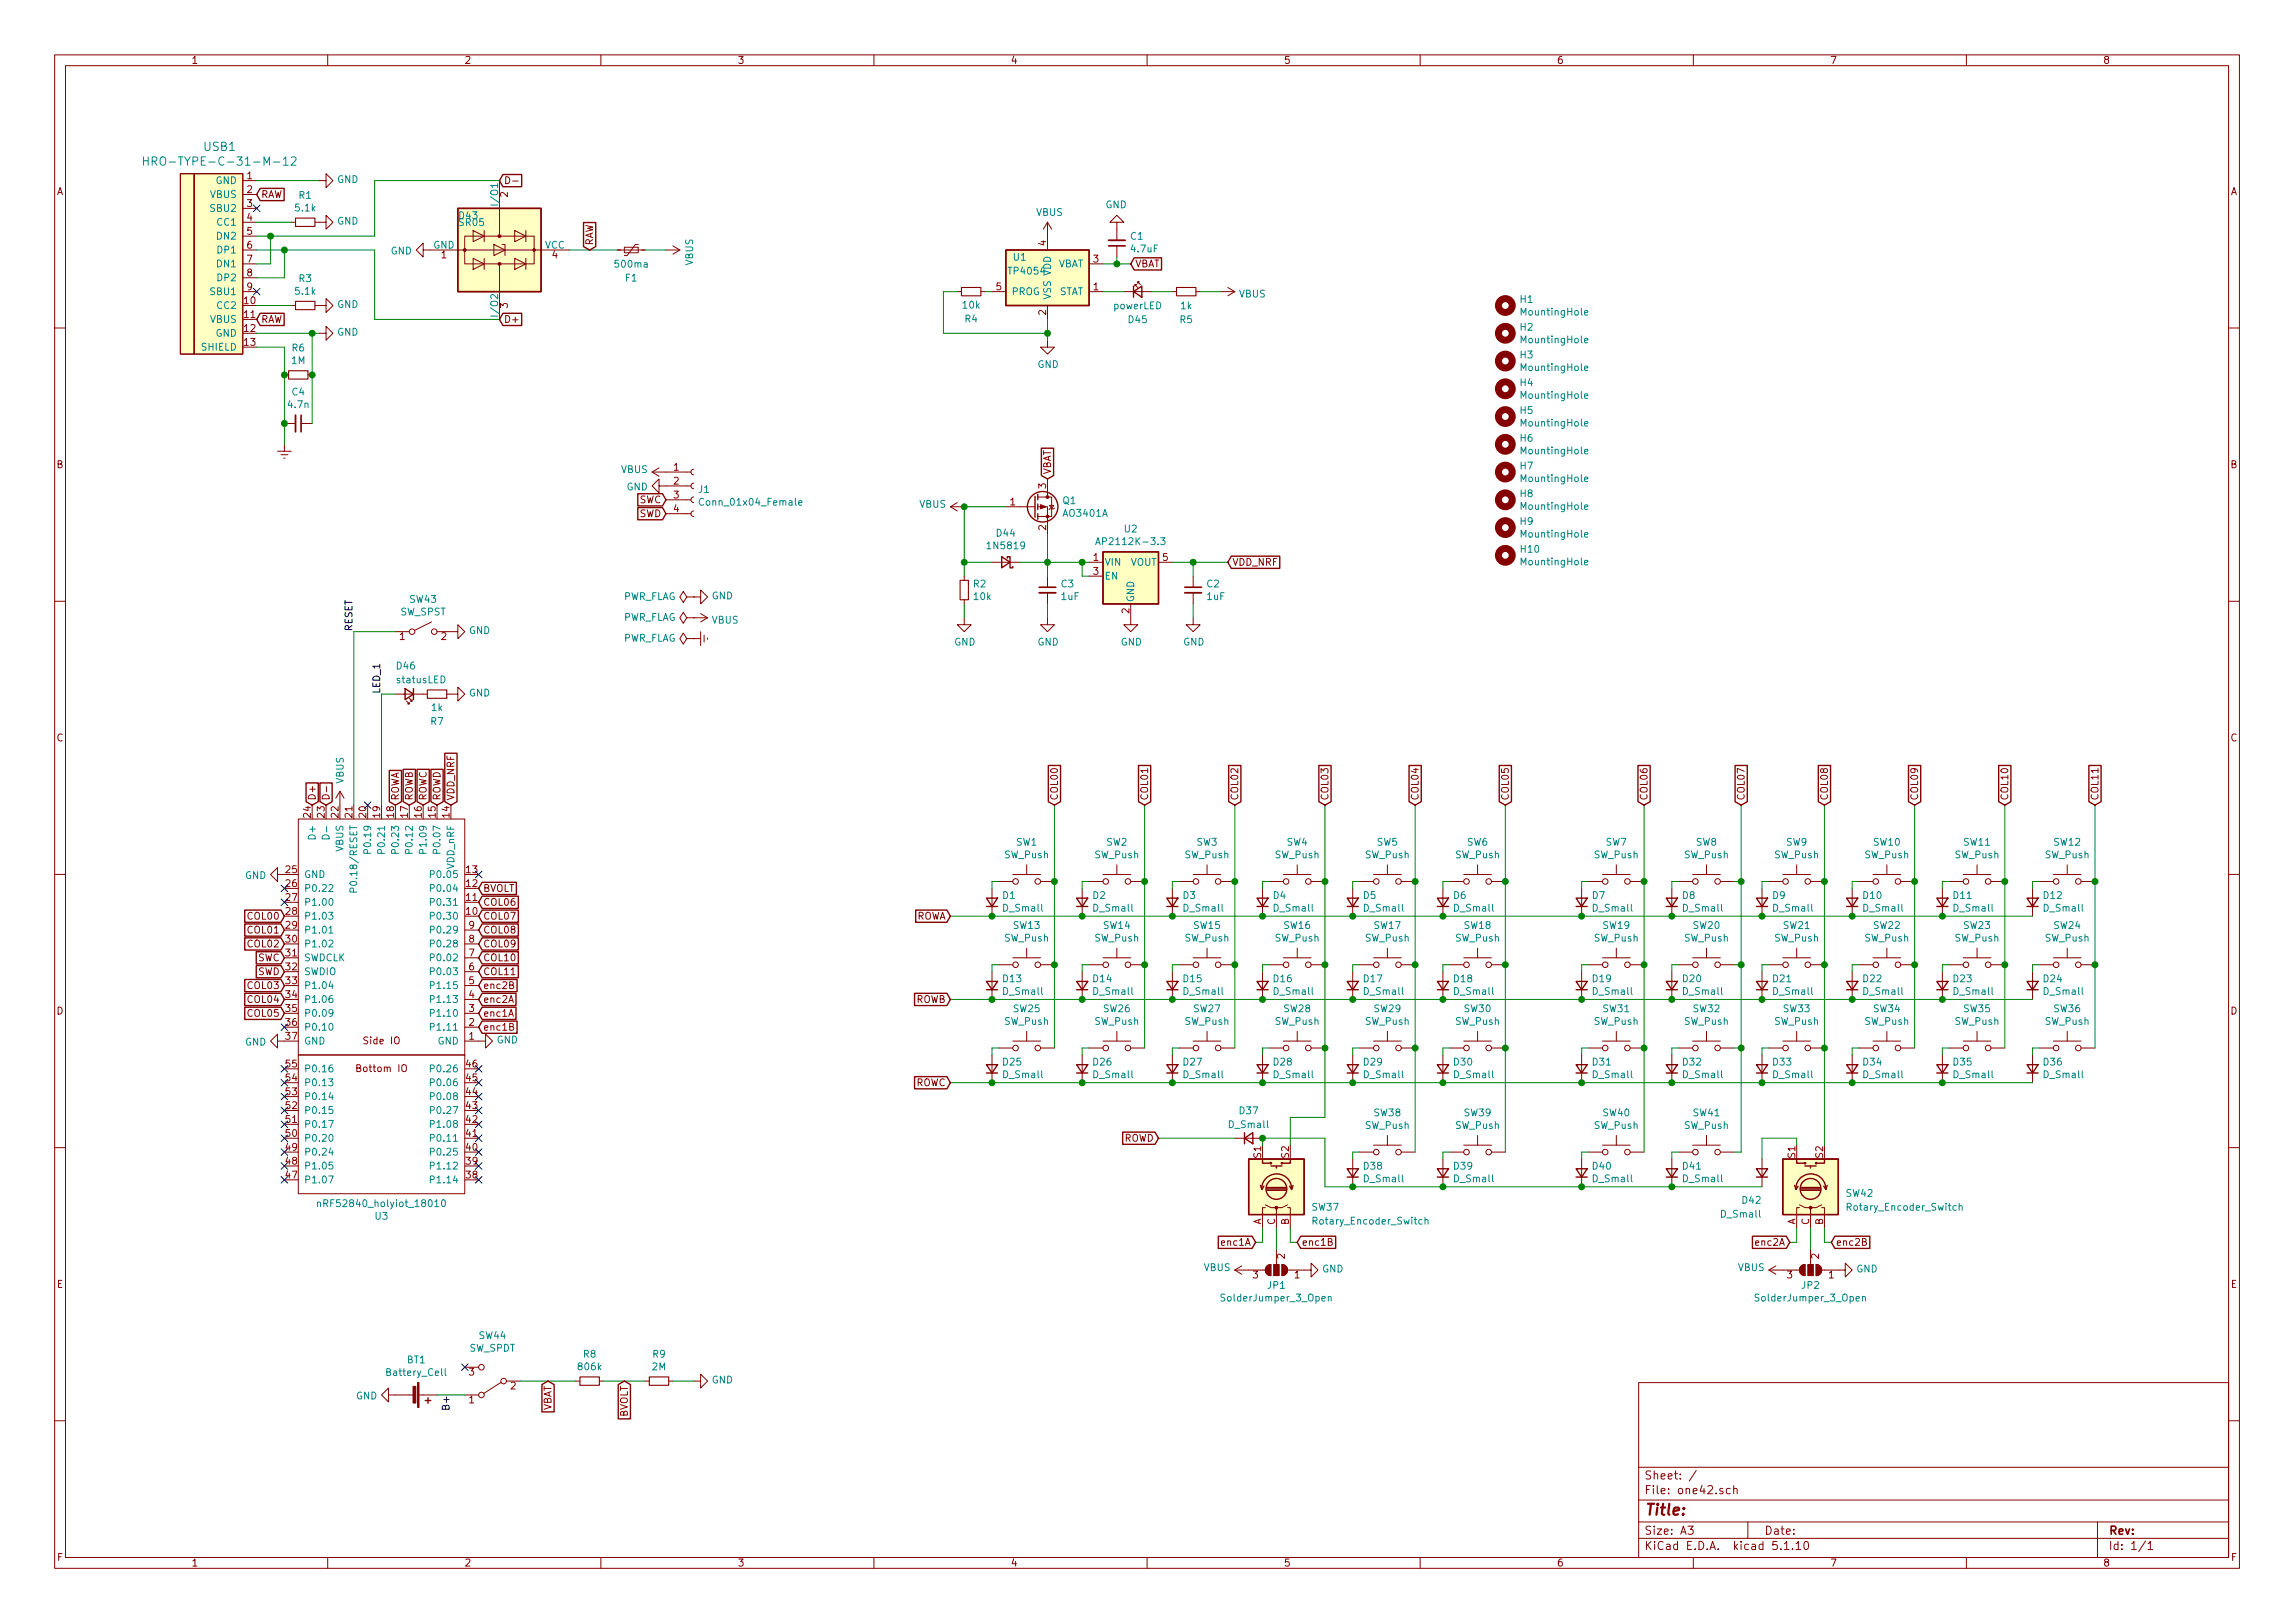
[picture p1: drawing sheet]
<svg xmlns="http://www.w3.org/2000/svg" width="420mm" height="297mm" viewBox="0 0 420 297" stroke-linecap="round" stroke-linejoin="round" font-family="sans-serif">
<defs><g id="words">
<text font-size="2.8" fill="#840000" x="301" y="277.3">Title:</text>
<g font-size="2.1" fill="#008484">
<text x="37.4" y="27.6">USB1</text>
<text x="29.3" y="30.3">HRO-TYPE-C-31-M-12</text>
</g>
<g font-size="2.1" fill="#840000">
<text x="301" y="273.5">File: one42.sch</text>
<text x="301" y="270.8">Sheet: /</text>
<text x="301" y="280.9">Size: A3</text>
<text x="323" y="280.9">Date:</text>
<text x="386" y="280.9">Rev:</text>
<text x="301" y="283.7">KiCad E.D.A. kicad 5.1.10</text>
<text x="386" y="283.7">Id: 1/1</text>
</g>
<g font-size="1.8" fill="#840000">
<text x="35" y="11.7">1</text>
<text x="85" y="11.7">2</text>
<text x="135" y="11.7">3</text>
<text x="185" y="11.7">4</text>
<text x="235" y="11.7">5</text>
<text x="285" y="11.7">6</text>
<text x="335" y="11.7">7</text>
<text x="385" y="11.7">8</text>
<text x="10.4" y="35.7">A</text>
<text x="45.2" y="32.8">1</text>
<text x="45.2" y="35.3">2</text>
<text x="408.4" y="35.7">A</text>
<text x="45.2" y="37.9">3</text>
<text x="45.2" y="40.4">4</text>
<text x="47.8" y="36.2">RAW</text>
<text x="93" y="36.1" transform="rotate(-90 93 36.1)">2</text>
<text x="45.2" y="43">5</text>
<text x="45.2" y="45.5">6</text>
<text x="80.8" y="47.3">1</text>
<text x="101.1" y="47.3">4</text>
<text x="108.6" y="45" transform="rotate(-90 108.6 45)">RAW</text>
<text x="191.5" y="45" transform="rotate(-90 191.5 45)">4</text>
<text x="45.2" y="48">7</text>
<text x="45.2" y="50.6">8</text>
<text x="45.2" y="53.1">9</text>
<text x="182.4" y="53.1">5</text>
<text x="200.2" y="53.1">1</text>
<text x="200.2" y="48">3</text>
<text x="207.8" y="48.9">VBAT</text>
<text x="44.8" y="55.7">10</text>
<text x="44.8" y="58.2">11</text>
<text x="47.8" y="59.1">RAW</text>
<text x="92.2" y="59.1">D+</text>
<text x="93" y="56.4" transform="rotate(-90 93 56.4)">3</text>
<text x="191.5" y="57.7" transform="rotate(-90 191.5 57.7)">2</text>
<text x="44.8" y="60.7">12</text>
<text x="44.8" y="63.3">13</text>
<text x="10.4" y="85.7">B</text>
<text x="123.3" y="86.1">1</text>
<text x="123.3" y="88.7">2</text>
<text x="191.5" y="89.4" transform="rotate(-90 191.5 89.4)">3</text>
<text x="192.4" y="86.9" transform="rotate(-90 192.4 86.9)">VBAT</text>
<text x="408.4" y="85.7">B</text>
<text x="117" y="94.7">SWD</text>
<text x="117" y="92.1">SWC</text>
<text x="123.3" y="91.2">3</text>
<text x="123.3" y="93.8">4</text>
<text x="184.9" y="92.5">1</text>
<text x="191.5" y="97" transform="rotate(-90 191.5 97)">2</text>
<text x="200.2" y="102.7">1</text>
<text x="200.2" y="105.2">3</text>
<text x="212.9" y="102.7">5</text>
<text x="225.6" y="103.5">VDD_NRF</text>
<text x="206.8" y="112.3" transform="rotate(-90 206.8 112.3)">2</text>
<text x="73.2" y="117.1">1</text>
<text x="80.8" y="117.1">2</text>
<text x="10.4" y="135.7">C</text>
<text x="408.4" y="135.7">C</text>
<text x="56.9" y="149.6" transform="rotate(-90 56.9 149.6)">24</text>
<text x="57.8" y="146.6" transform="rotate(-90 57.8 146.6)">D+</text>
<text x="59.4" y="149.6" transform="rotate(-90 59.4 149.6)">23</text>
<text x="62" y="149.6" transform="rotate(-90 62 149.6)">22</text>
<text x="64.5" y="149.6" transform="rotate(-90 64.5 149.6)">21</text>
<text x="67.1" y="149.6" transform="rotate(-90 67.1 149.6)">20</text>
<text x="69.6" y="149.6" transform="rotate(-90 69.6 149.6)">19</text>
<text x="72.1" y="149.6" transform="rotate(-90 72.1 149.6)">18</text>
<text x="73" y="146.6" transform="rotate(-90 73 146.6)">ROWA</text>
<text x="74.7" y="149.6" transform="rotate(-90 74.7 149.6)">17</text>
<text x="75.6" y="146.6" transform="rotate(-90 75.6 146.6)">ROWB</text>
<text x="77.2" y="149.6" transform="rotate(-90 77.2 149.6)">16</text>
<text x="78.1" y="146.6" transform="rotate(-90 78.1 146.6)">ROWC</text>
<text x="79.8" y="149.6" transform="rotate(-90 79.8 149.6)">15</text>
<text x="80.6" y="146.6" transform="rotate(-90 80.6 146.6)">ROWD</text>
<text x="82.3" y="149.6" transform="rotate(-90 82.3 149.6)">14</text>
<text x="83.2" y="146.6" transform="rotate(-90 83.2 146.6)">VDD_NRF</text>
<text x="193.7" y="146.6" transform="rotate(-90 193.7 146.6)">COL00</text>
<text x="210.2" y="146.6" transform="rotate(-90 210.2 146.6)">COL01</text>
<text x="226.7" y="146.6" transform="rotate(-90 226.7 146.6)">COL02</text>
<text x="243.2" y="146.6" transform="rotate(-90 243.2 146.6)">COL03</text>
<text x="259.7" y="146.6" transform="rotate(-90 259.7 146.6)">COL04</text>
<text x="276.2" y="146.6" transform="rotate(-90 276.2 146.6)">COL05</text>
<text x="301.6" y="146.6" transform="rotate(-90 301.6 146.6)">COL06</text>
<text x="319.4" y="146.6" transform="rotate(-90 319.4 146.6)">COL07</text>
<text x="334.6" y="146.6" transform="rotate(-90 334.6 146.6)">COL08</text>
<text x="351.2" y="146.6" transform="rotate(-90 351.2 146.6)">COL09</text>
<text x="367.7" y="146.6" transform="rotate(-90 367.7 146.6)">COL10</text>
<text x="384.2" y="146.6" transform="rotate(-90 384.2 146.6)">COL11</text>
<text x="52.4" y="159.8">25</text>
<text x="85.4" y="159.8">13</text>
<text x="52.4" y="162.3">26</text>
<text x="52.4" y="164.9">27</text>
<text x="52.4" y="167.4">28</text>
<text x="85.4" y="167.4">10</text>
<text x="85.4" y="164.9">11</text>
<text x="85.4" y="162.3">12</text>
<text x="88.4" y="163.2">BVOLT</text>
<text x="88.4" y="165.8">COL06</text>
<text x="45.6" y="170.9">COL01</text>
<text x="45.6" y="168.3">COL00</text>
<text x="45.6" y="173.4">COL02</text>
<text x="52.4" y="170">29</text>
<text x="52.4" y="172.5">30</text>
<text x="85.9" y="172.5">8</text>
<text x="85.9" y="170">9</text>
<text x="88.4" y="168.3">COL07</text>
<text x="88.4" y="170.9">COL08</text>
<text x="88.4" y="173.4">COL09</text>
<text x="167.6" y="168.3">ROWA</text>
<text x="47.2" y="175.9">SWC</text>
<text x="47.2" y="178.5">SWD</text>
<text x="52.4" y="175">31</text>
<text x="52.4" y="177.6">32</text>
<text x="85.9" y="177.6">6</text>
<text x="85.9" y="175">7</text>
<text x="88.4" y="175.9">COL10</text>
<text x="88.4" y="178.5">COL11</text>
<text x="10.4" y="185.7">D</text>
<text x="45.6" y="183.6">COL04</text>
<text x="45.6" y="181">COL03</text>
<text x="52.4" y="180.1">33</text>
<text x="52.4" y="182.7">34</text>
<text x="52.4" y="185.2">35</text>
<text x="85.9" y="185.2">3</text>
<text x="85.9" y="182.7">4</text>
<text x="85.9" y="180.1">5</text>
<text x="88.4" y="181">enc2B</text>
<text x="88.4" y="183.6">enc2A</text>
<text x="167.6" y="183.6">ROWB</text>
<text x="408.4" y="185.7">D</text>
<text x="45.6" y="186.1">COL05</text>
<text x="52.4" y="187.7">36</text>
<text x="52.4" y="190.3">37</text>
<text x="66.8" y="191.1">Side IO</text>
<text x="85.9" y="190.3">1</text>
<text x="85.9" y="187.7">2</text>
<text x="88.4" y="188.6">enc1B</text>
<text x="88.4" y="186.1">enc1A</text>
<text x="52.4" y="197.9">54</text>
<text x="52.4" y="195.4">55</text>
<text x="65.6" y="196.2">Bottom IO</text>
<text x="85.4" y="197.9">45</text>
<text x="85.4" y="195.4">46</text>
<text x="52.4" y="203">52</text>
<text x="52.4" y="200.4">53</text>
<text x="85.4" y="203">43</text>
<text x="85.4" y="200.4">44</text>
<text x="167.6" y="198.8">ROWC</text>
<text x="52.4" y="208.1">50</text>
<text x="52.4" y="205.5">51</text>
<text x="85.4" y="208.1">41</text>
<text x="85.4" y="205.5">42</text>
<text x="205.7" y="209">ROWD</text>
<text x="52.4" y="215.7">47</text>
<text x="52.4" y="213.1">48</text>
<text x="52.4" y="210.6">49</text>
<text x="85.4" y="215.7">38</text>
<text x="85.4" y="213.1">39</text>
<text x="85.4" y="210.6">40</text>
<text x="230.9" y="211.9" transform="rotate(-90 230.9 211.9)">S1</text>
<text x="236" y="211.9" transform="rotate(-90 236 211.9)">S2</text>
<text x="328.7" y="211.9" transform="rotate(-90 328.7 211.9)">S1</text>
<text x="333.8" y="211.9" transform="rotate(-90 333.8 211.9)">S2</text>
<text x="230.9" y="224.2" transform="rotate(-90 230.9 224.2)">A</text>
<text x="233.4" y="224.2" transform="rotate(-90 233.4 224.2)">C</text>
<text x="236" y="224.2" transform="rotate(-90 236 224.2)">B</text>
<text x="328.7" y="224.2" transform="rotate(-90 328.7 224.2)">A</text>
<text x="331.2" y="224.2" transform="rotate(-90 331.2 224.2)">C</text>
<text x="333.8" y="224.2" transform="rotate(-90 333.8 224.2)">B</text>
<text x="223.8" y="228">enc1A</text>
<text x="229.4" y="234">3</text>
<text x="235.2" y="230.4" transform="rotate(-90 235.2 230.4)">2</text>
<text x="237" y="234">1</text>
<text x="238.3" y="228">enc1B</text>
<text x="321.6" y="228">enc2A</text>
<text x="327.2" y="234">3</text>
<text x="333" y="230.4" transform="rotate(-90 333 230.4)">2</text>
<text x="334.8" y="234">1</text>
<text x="336.1" y="228">enc2B</text>
<text x="10.4" y="235.7">E</text>
<text x="408.4" y="235.7">E</text>
<text x="85.9" y="251.8">3</text>
<text x="85.9" y="256.8">1</text>
<text x="93.5" y="254.3">2</text>
<text x="101" y="258.4" transform="rotate(-90 101 258.4)">VBAT</text>
<text x="114.9" y="259.5" transform="rotate(-90 114.9 259.5)">BVOLT</text>
<text x="10.5" y="285.7">F</text>
<text x="35" y="286.7">1</text>
<text x="85" y="286.7">2</text>
<text x="135" y="286.7">3</text>
<text x="185" y="286.7">4</text>
<text x="235" y="286.7">5</text>
<text x="285" y="286.7">6</text>
<text x="335" y="286.7">7</text>
<text x="385" y="286.7">8</text>
<text x="408.5" y="285.7">F</text>
</g>
<g font-size="1.8" fill="#008484">
<text x="39.5" y="33.7">GND</text>
<text x="61.7" y="33.5">GND</text>
<text x="38.5" y="36.2">VBUS</text>
<text x="38.7" y="38.8">SBU2</text>
<text x="39.9" y="41.3">CC1</text>
<text x="54.2" y="38.7">5.1k</text>
<text x="54.8" y="36.4">R1</text>
<text x="61.7" y="41.1">GND</text>
<text x="84.1" y="40.1">D43</text>
<text x="84.1" y="41.4">SR05</text>
<text x="91.2" y="37.3" transform="rotate(-90 91.2 37.3)">I/O1</text>
<text x="189.7" y="39.5">VBUS</text>
<text x="202.4" y="38.1">GND</text>
<text x="39.9" y="43.9">DN2</text>
<text x="40" y="46.4">DP1</text>
<text x="71.5" y="46.6">GND</text>
<text x="79.3" y="45.5">GND</text>
<text x="99.7" y="45.5">VCC</text>
<text x="185.6" y="47.7">U1</text>
<text x="207" y="43.9">C1</text>
<text x="207.2" y="46.2">4.7uF</text>
<text x="39.9" y="48.9">DN1</text>
<text x="40" y="51.5">DP2</text>
<text x="54.2" y="53.9">5.1k</text>
<text x="54.8" y="51.6">R3</text>
<text x="112.8" y="49">500ma</text>
<text x="114.6" y="51.5">F1</text>
<text x="126.9" y="48.6" transform="rotate(-90 126.9 48.6)">VBUS</text>
<text x="184.9" y="50.3">TP4054</text>
<text x="193.5" y="48.9">VBAT</text>
<text x="38.5" y="59.1">VBUS</text>
<text x="38.7" y="54">SBU1</text>
<text x="39.9" y="56.6">CC2</text>
<text x="61.7" y="56.3">GND</text>
<text x="91.2" y="57.6" transform="rotate(-90 91.2 57.6)">I/O2</text>
<text x="176.3" y="56.5">10k</text>
<text x="176.7" y="59">R4</text>
<text x="185.2" y="54">PROG</text>
<text x="192.4" y="54.9" transform="rotate(-90 192.4 54.9)">VSS VDD</text>
<text x="193.8" y="54">STAT</text>
<text x="203.9" y="56.6">powerLED</text>
<text x="206.7" y="59.1">D45</text>
<text x="216.1" y="59.1">R5</text>
<text x="216.2" y="56.6">1k</text>
<text x="226.8" y="54.4">VBUS</text>
<text x="278.4" y="55.4">H1</text>
<text x="278.7" y="57.7">MountingHole</text>
<text x="37" y="64.2">SHIELD</text>
<text x="39.5" y="61.6">GND</text>
<text x="53.5" y="64.3">R6</text>
<text x="61.7" y="61.4">GND</text>
<text x="278.4" y="60.5">H2</text>
<text x="278.4" y="65.6">H3</text>
<text x="278.7" y="62.8">MountingHole</text>
<text x="53.4" y="66.6">1M</text>
<text x="189.9" y="67.3">GND</text>
<text x="278.4" y="70.7">H4</text>
<text x="278.7" y="67.9">MountingHole</text>
<text x="52.9" y="74.7">4.7n</text>
<text x="53.5" y="72.4">C4</text>
<text x="278.4" y="75.8">H5</text>
<text x="278.7" y="73">MountingHole</text>
<text x="278.4" y="80.8">H6</text>
<text x="278.7" y="83.1">MountingHole</text>
<text x="278.7" y="78.1">MountingHole</text>
<text x="113.7" y="86.6">VBUS</text>
<text x="114.7" y="89.7">GND</text>
<text x="278.4" y="85.9">H7</text>
<text x="278.7" y="88.2">MountingHole</text>
<text x="127.9" y="90.2">J1</text>
<text x="128.7" y="92.5">Conn_01x04_Female</text>
<text x="168.3" y="92.9">VBUS</text>
<text x="194.6" y="92.3">Q1</text>
<text x="194.7" y="94.6">AO3401A</text>
<text x="278.4" y="91">H8</text>
<text x="278.7" y="93.3">MountingHole</text>
<text x="181.1" y="100.5">1N5819</text>
<text x="182.5" y="98.2">D44</text>
<text x="201.7" y="99.8">AP2112K-3.3</text>
<text x="205.9" y="97.4">U2</text>
<text x="278.4" y="96.1">H9</text>
<text x="278.5" y="101.2">H10</text>
<text x="278.7" y="98.4">MountingHole</text>
<text x="178.2" y="107.5">R2</text>
<text x="194.3" y="107.5">C3</text>
<text x="202.2" y="103.5">VIN</text>
<text x="202.2" y="106.1">EN</text>
<text x="206.9" y="103.5">VOUT</text>
<text x="221" y="107.5">C2</text>
<text x="278.7" y="103.5">MountingHole</text>
<text x="73.3" y="112.6">SW_SPST</text>
<text x="75.1" y="110.3">SW43</text>
<text x="114" y="109.8">PWR_FLAG</text>
<text x="114" y="113.6">PWR_FLAG</text>
<text x="130.3" y="109.7">GND</text>
<text x="178.4" y="109.8">10k</text>
<text x="194.3" y="109.8">1uF</text>
<text x="207.6" y="110.3" transform="rotate(-90 207.6 110.3)">GND</text>
<text x="221" y="109.8">1uF</text>
<text x="85.9" y="116">GND</text>
<text x="114" y="117.4">PWR_FLAG</text>
<text x="130.3" y="114.1">VBUS</text>
<text x="174.7" y="118.1">GND</text>
<text x="189.9" y="118.1">GND</text>
<text x="205.2" y="118.1">GND</text>
<text x="216.6" y="118.1">GND</text>
<text x="72.7" y="122.5">D46</text>
<text x="72.7" y="125.1">statusLED</text>
<text x="79" y="130.1">1k</text>
<text x="85.9" y="127.5">GND</text>
<text x="78.9" y="132.7">R7</text>
<text x="62.9" y="143.4" transform="rotate(-90 62.9 143.4)">VBUS</text>
<text x="57.8" y="153.2" transform="rotate(-90 57.8 153.2)">D+</text>
<text x="62.9" y="155.8" transform="rotate(-90 62.9 155.8)">VBUS</text>
<text x="67.9" y="155.5" transform="rotate(-90 67.9 155.5)">P0.19</text>
<text x="70.5" y="155.5" transform="rotate(-90 70.5 155.5)">P0.21</text>
<text x="73" y="155.5" transform="rotate(-90 73 155.5)">P0.23</text>
<text x="75.6" y="155.5" transform="rotate(-90 75.6 155.5)">P0.12</text>
<text x="78.1" y="155.5" transform="rotate(-90 78.1 155.5)">P1.09</text>
<text x="80.6" y="155.5" transform="rotate(-90 80.6 155.5)">P0.07</text>
<text x="186.1" y="154.8">SW1</text>
<text x="202.6" y="154.8">SW2</text>
<text x="219.1" y="154.8">SW3</text>
<text x="235.6" y="154.8">SW4</text>
<text x="252.1" y="154.8">SW5</text>
<text x="268.6" y="154.8">SW6</text>
<text x="294" y="154.8">SW7</text>
<text x="310.5" y="154.8">SW8</text>
<text x="327" y="154.8">SW9</text>
<text x="343" y="154.8">SW10</text>
<text x="359.5" y="154.8">SW11</text>
<text x="376" y="154.8">SW12</text>
<text x="44.9" y="160.9">GND</text>
<text x="55.6" y="160.7">GND</text>
<text x="65.4" y="161.9" transform="rotate(-90 65.4 161.9)">P0.18/RESET</text>
<text x="79.5" y="160.7">P0.05</text>
<text x="83.2" y="159.1" transform="rotate(-90 83.2 159.1)">VDD_nRF</text>
<text x="183.9" y="157.1">SW_Push</text>
<text x="200.4" y="157.1">SW_Push</text>
<text x="216.9" y="157.1">SW_Push</text>
<text x="233.4" y="157.1">SW_Push</text>
<text x="249.9" y="157.1">SW_Push</text>
<text x="266.4" y="157.1">SW_Push</text>
<text x="291.8" y="157.1">SW_Push</text>
<text x="308.4" y="157.1">SW_Push</text>
<text x="324.9" y="157.1">SW_Push</text>
<text x="341.4" y="157.1">SW_Push</text>
<text x="357.9" y="157.1">SW_Push</text>
<text x="374.4" y="157.1">SW_Push</text>
<text x="55.6" y="163.2">P0.22</text>
<text x="55.6" y="165.8">P1.00</text>
<text x="79.5" y="165.8">P0.31</text>
<text x="79.5" y="163.2">P0.04</text>
<text x="183.6" y="164.5">D1</text>
<text x="183.8" y="166.8">D_Small</text>
<text x="200.1" y="164.5">D2</text>
<text x="200.3" y="166.8">D_Small</text>
<text x="216.6" y="164.5">D3</text>
<text x="216.8" y="166.8">D_Small</text>
<text x="233.1" y="164.5">D4</text>
<text x="233.3" y="166.8">D_Small</text>
<text x="249.6" y="164.5">D5</text>
<text x="249.8" y="166.8">D_Small</text>
<text x="266.1" y="164.5">D6</text>
<text x="266.3" y="166.8">D_Small</text>
<text x="291.5" y="164.5">D7</text>
<text x="291.7" y="166.8">D_Small</text>
<text x="308.1" y="164.5">D8</text>
<text x="308.3" y="166.8">D_Small</text>
<text x="324.6" y="164.5">D9</text>
<text x="324.8" y="166.8">D_Small</text>
<text x="341.1" y="164.5">D10</text>
<text x="341.3" y="166.8">D_Small</text>
<text x="357.7" y="164.5">D11</text>
<text x="357.8" y="166.8">D_Small</text>
<text x="374.2" y="164.5">D12</text>
<text x="374.3" y="166.8">D_Small</text>
<text x="55.6" y="168.3">P1.03</text>
<text x="55.6" y="170.9">P1.01</text>
<text x="55.6" y="173.4">P1.02</text>
<text x="79.5" y="168.3">P0.30</text>
<text x="79.5" y="173.4">P0.28</text>
<text x="79.5" y="170.9">P0.29</text>
<text x="183.9" y="172.3">SW_Push</text>
<text x="185.5" y="170">SW13</text>
<text x="200.4" y="172.3">SW_Push</text>
<text x="202.1" y="170">SW14</text>
<text x="216.9" y="172.3">SW_Push</text>
<text x="218.6" y="170">SW15</text>
<text x="233.4" y="172.3">SW_Push</text>
<text x="235.1" y="170">SW16</text>
<text x="249.9" y="172.3">SW_Push</text>
<text x="251.6" y="170">SW17</text>
<text x="266.4" y="172.3">SW_Push</text>
<text x="268.1" y="170">SW18</text>
<text x="291.8" y="172.3">SW_Push</text>
<text x="293.5" y="170">SW19</text>
<text x="308.4" y="172.3">SW_Push</text>
<text x="310" y="170">SW20</text>
<text x="324.9" y="172.3">SW_Push</text>
<text x="326.5" y="170">SW21</text>
<text x="341.4" y="172.3">SW_Push</text>
<text x="343" y="170">SW22</text>
<text x="357.9" y="172.3">SW_Push</text>
<text x="359.5" y="170">SW23</text>
<text x="374.4" y="172.3">SW_Push</text>
<text x="376" y="170">SW24</text>
<text x="55.6" y="175.9">SWDCLK</text>
<text x="55.6" y="178.5">SWDIO</text>
<text x="79.5" y="178.5">P0.03</text>
<text x="79.5" y="175.9">P0.02</text>
<text x="183.7" y="179.8">D13</text>
<text x="200.2" y="179.8">D14</text>
<text x="216.7" y="179.8">D15</text>
<text x="233.2" y="179.8">D16</text>
<text x="249.7" y="179.8">D17</text>
<text x="266.2" y="179.8">D18</text>
<text x="291.6" y="179.8">D19</text>
<text x="308.1" y="179.8">D20</text>
<text x="324.6" y="179.8">D21</text>
<text x="341.1" y="179.8">D22</text>
<text x="357.7" y="179.8">D23</text>
<text x="374.2" y="179.8">D24</text>
<text x="55.6" y="181">P1.04</text>
<text x="55.6" y="183.6">P1.06</text>
<text x="79.5" y="183.6">P1.13</text>
<text x="79.5" y="181">P1.15</text>
<text x="183.8" y="182.1">D_Small</text>
<text x="185.5" y="185.3">SW25</text>
<text x="200.3" y="182.1">D_Small</text>
<text x="202.1" y="185.3">SW26</text>
<text x="216.8" y="182.1">D_Small</text>
<text x="218.6" y="185.3">SW27</text>
<text x="233.3" y="182.1">D_Small</text>
<text x="235.1" y="185.3">SW28</text>
<text x="249.8" y="182.1">D_Small</text>
<text x="251.6" y="185.3">SW29</text>
<text x="266.3" y="182.1">D_Small</text>
<text x="268.1" y="185.3">SW30</text>
<text x="291.7" y="182.1">D_Small</text>
<text x="293.5" y="185.3">SW31</text>
<text x="308.3" y="182.1">D_Small</text>
<text x="310" y="185.3">SW32</text>
<text x="324.8" y="182.1">D_Small</text>
<text x="326.5" y="185.3">SW33</text>
<text x="341.3" y="182.1">D_Small</text>
<text x="343" y="185.3">SW34</text>
<text x="357.8" y="182.1">D_Small</text>
<text x="359.5" y="185.3">SW35</text>
<text x="374.3" y="182.1">D_Small</text>
<text x="376" y="185.3">SW36</text>
<text x="44.9" y="191.3">GND</text>
<text x="55.6" y="186.1">P0.09</text>
<text x="55.6" y="188.6">P0.10</text>
<text x="55.6" y="191.2">GND</text>
<text x="79.5" y="188.6">P1.11</text>
<text x="79.5" y="186.1">P1.10</text>
<text x="80.1" y="191.2">GND</text>
<text x="90.9" y="191">GND</text>
<text x="183.9" y="187.6">SW_Push</text>
<text x="200.4" y="187.6">SW_Push</text>
<text x="216.9" y="187.6">SW_Push</text>
<text x="233.4" y="187.6">SW_Push</text>
<text x="249.9" y="187.6">SW_Push</text>
<text x="266.4" y="187.6">SW_Push</text>
<text x="291.8" y="187.6">SW_Push</text>
<text x="308.4" y="187.6">SW_Push</text>
<text x="324.9" y="187.6">SW_Push</text>
<text x="341.4" y="187.6">SW_Push</text>
<text x="357.9" y="187.6">SW_Push</text>
<text x="374.4" y="187.6">SW_Push</text>
<text x="55.6" y="196.3">P0.16</text>
<text x="79.5" y="196.3">P0.26</text>
<text x="183.7" y="195">D25</text>
<text x="183.8" y="197.3">D_Small</text>
<text x="200.2" y="195">D26</text>
<text x="200.3" y="197.3">D_Small</text>
<text x="216.7" y="195">D27</text>
<text x="216.8" y="197.3">D_Small</text>
<text x="233.2" y="195">D28</text>
<text x="233.3" y="197.3">D_Small</text>
<text x="249.7" y="195">D29</text>
<text x="249.8" y="197.3">D_Small</text>
<text x="266.2" y="195">D30</text>
<text x="266.3" y="197.3">D_Small</text>
<text x="291.6" y="195">D31</text>
<text x="291.7" y="197.3">D_Small</text>
<text x="308.1" y="195">D32</text>
<text x="308.3" y="197.3">D_Small</text>
<text x="324.6" y="195">D33</text>
<text x="324.8" y="197.3">D_Small</text>
<text x="341.1" y="195">D34</text>
<text x="341.3" y="197.3">D_Small</text>
<text x="357.7" y="195">D35</text>
<text x="357.8" y="197.3">D_Small</text>
<text x="374.2" y="195">D36</text>
<text x="374.3" y="197.3">D_Small</text>
<text x="55.6" y="203.9">P0.15</text>
<text x="55.6" y="201.3">P0.14</text>
<text x="55.6" y="198.8">P0.13</text>
<text x="79.5" y="203.9">P0.27</text>
<text x="79.5" y="201.3">P0.08</text>
<text x="79.5" y="198.8">P0.06</text>
<text x="227" y="203.9">D37</text>
<text x="55.6" y="209">P0.20</text>
<text x="55.6" y="206.4">P0.17</text>
<text x="79.5" y="209">P0.11</text>
<text x="79.5" y="206.4">P1.08</text>
<text x="225.1" y="206.5">D_Small</text>
<text x="249.9" y="206.6">SW_Push</text>
<text x="251.6" y="204.3">SW38</text>
<text x="266.4" y="206.6">SW_Push</text>
<text x="268.1" y="204.3">SW39</text>
<text x="291.8" y="206.6">SW_Push</text>
<text x="293.5" y="204.3">SW40</text>
<text x="308.4" y="206.6">SW_Push</text>
<text x="310" y="204.3">SW41</text>
<text x="55.6" y="214">P1.05</text>
<text x="55.6" y="211.5">P0.24</text>
<text x="79.5" y="214">P1.12</text>
<text x="79.5" y="211.5">P0.25</text>
<text x="249.7" y="214.1">D38</text>
<text x="266.2" y="214.1">D39</text>
<text x="291.6" y="214.1">D40</text>
<text x="308.1" y="214.1">D41</text>
<text x="55.6" y="216.6">P1.07</text>
<text x="59.3" y="220.9">nRF52840_holyiot_18010</text>
<text x="79.5" y="216.6">P1.14</text>
<text x="240.2" y="221.6">SW37</text>
<text x="249.8" y="216.4">D_Small</text>
<text x="266.3" y="216.4">D_Small</text>
<text x="291.7" y="216.4">D_Small</text>
<text x="308.3" y="216.4">D_Small</text>
<text x="319" y="220.3">D42</text>
<text x="338" y="219">SW42</text>
<text x="338.6" y="221.6">Rotary_Encoder_Switch</text>
<text x="68.7" y="223.2">U3</text>
<text x="240.8" y="224.1">Rotary_Encoder_Switch</text>
<text x="315.2" y="222.8">D_Small</text>
<text x="220.4" y="232.6">VBUS</text>
<text x="242.1" y="232.9">GND</text>
<text x="318.2" y="232.6">VBUS</text>
<text x="339.9" y="232.9">GND</text>
<text x="224" y="238.2">SolderJumper_3_Open</text>
<text x="232.1" y="235.9">JP1</text>
<text x="321.8" y="238.2">SolderJumper_3_Open</text>
<text x="329.9" y="235.9">JP2</text>
<text x="87.8" y="245.1">SW44</text>
<text x="71" y="251.8">Battery_Cell</text>
<text x="74.5" y="249.5">BT1</text>
<text x="85.9" y="247.4">SW_SPDT</text>
<text x="106" y="250.8">806k</text>
<text x="106.8" y="248.5">R8</text>
<text x="119.4" y="250.8">2M</text>
<text x="119.5" y="248.5">R9</text>
<text x="65.2" y="256.1">GND</text>
<text x="130.3" y="253.2">GND</text>
</g>
<g font-size="1.8">
<text x="64.5" y="115.6" transform="rotate(-90 64.5 115.6)">RESET</text>
<text x="69.6" y="127" transform="rotate(-90 69.6 127)">LED_1</text>
<text x="82.3" y="257.6" transform="rotate(-90 82.3 257.6)">B+</text>
</g>
</g></defs>
<g fill="none" stroke="#840000" stroke-width=".18">
<path d="M10 10h400v277h-400zM12 12h396v273.1h-396zM60 10v2M110 10v2M160 10v2M210 10v2M260 10v2M310 10v2M360 10v2M33 31.8h2.6v33h-2.6zM35.6 31.8h8.8v33h-8.8zM44.4 33.1h2.6"/>
<path d="M44.4 35.6h2.6M44.4 38.1h2.6M58.4 33.1h1.3v-1.3l1.3 1.3-1.3 1.2v-1.2M91.4 33.1v10.1M92.6 32.3a.64 .64 0 0 1 .7 .7 .64 .64 0 0 1-.7 .6zM93.9 33.1h.9M44.4 45.8h2.6M44.4 40.7h2.6M44.4 43.2h2.6M44.4 48.3h2.6M44.4 50.8h2.6M44.4 53.4h2.6"/>
<path d="M53.3 55.9h.8M53.3 40.7h.8M57.7 55.9h2v-1.3l1.3 1.3-1.3 1.3v-1.3M57.7 40.7h2v-1.3l1.3 1.3-1.3 1.2v-1.2M77.5 45.8v-1.3l-1.3 1.3 1.3 1.2v-1.2h26.6M85.1 43.2h12.7v5.1h-12.7zM86.6 42.2l2 1-2 1zM86.6 47.3l2 1-2 1zM88.6 42.2v2M88.6 47.3v2M90.4 44.7l2.1 1.1-2.1 1zM91.4 48.3v10.2"/>
<path d="M91.9 44.7h.6v2.1M94.2 42.2l2.1 1-2.1 1zM94.2 47.3l2.1 1-2.1 1zM96.3 42.2v2M96.3 47.3v2M113 45.8h5.1M114.3 45.2h2.5v1.1h-2.5zM116.8 44.7h-.5l-1.5 2.1h-.5M121.9 45.8h2.6M123.2 45l1.3 .8M124.5 45.8l-1.3 .7M175.3 53.4h.7"/>
<path d="M179.6 53.4h.7M181.6 53.4h2.5M191.8 40.7v5.1M191.8 55.9v2.6M191.8 40.7l-.8 1.2M191.8 40.7l.7 1.2M199.4 48.3h2.5M199.4 53.4h2.5M204.5 40.7h1.2l-1.2-1.3-1.3 1.3h1.3v3.3M204.5 45v2M205.7 53.4h5.1M207.8 52.4v-.3h.2h-.2l.5 .5"/>
<path d="M208.3 51.9v-.3h.2h-.2l.5 .5M214.6 53.4h.8M218.9 53.4h.8M223.5 53.4h2.6M224.8 52.6l1.3 .8M226.1 53.4l-1.3 .7M10 60h2M52.1 77.5h2M52.1 68.6h.7M55.1 77.5h2M56.4 68.6h.7M58.4 61h1.3v-1.3l1.3 1.3-1.3 1.3v-1.3"/>
<path d="M191.8 62.3v1.2h1.2l-1.2 1.3-1.3-1.3h1.3M408 60h2M50.8 82.6h2.5M51.4 83.2h1.3M51.9 83.9h.3M52.1 81.3v1.3M119.4 86.4l1.2 .8M119.4 86.4h7.1M120.6 88.9v-1.2l-1.2 1.2 1.2 1.3v-1.3h5.9M120.6 85.6l-1.2 .8M121.9 94h4.6M121.9 91.5h4.6"/>
<path d="M127 93.5l-.3 .1-.2 .3 .1 .4 .4 .2M127 91l-.3 .1-.2 .3 .1 .4 .4 .2M127 88.4l-.3 .1-.2 .4 .1 .3 .4 .2M127 85.9l-.3 .1-.2 .3 .1 .4 .4 .2M174 92.7h2.5M174 92.7l1.3 .8M175.3 92l-1.3 .7M184.1 92.7h5.4M190 92.7h1.8v5.1M190 91h2.5v3.5h-2.5M191.8 87.7v3.3M192.2 92.5h.7l-.4 .6z"/>
<path d="M193 93l-.1 .1h-.7l-.2 .2M10 110h2M72.4 115.6h2.5M79 113.8l-3.1 1.6M80 115.6h3.8v-1.3l1.3 1.3-1.3 1.3v-1.3M125.7 116.9l-.6-1-.6 1 .6 1 .6-1h1.3M125.7 109.3l-.6-1.1-.6 1.1 .6 1 .6-1h1.3M125.7 113.1l-.6-1-.6 1 .6 1 .6-1h1.3M127 116.9h.1M127 109.3h1.3v-1.3l1.2 1.3-1.2 1.2v-1.2M127 109.3h.1M127 113.1h.1"/>
<path d="M127 113.1h2.5M127 116.9h1.3M128.3 112.3l1.2 .8M128.3 115.6v2.5M128.9 116.2v1.3M129.5 113.1l-1.2 .7M129.5 116.7v.3M176.5 113.1v1.2h1.3l-1.3 1.3-1.2-1.3h1.2M176.5 105.4v.8M176.5 109.8v.7M181.6 102.9h5.1M191.8 113.1v1.2h1.2l-1.2 1.3-1.3-1.3h1.3"/>
<path d="M191.8 105.4v2.1M191.8 108.5v2M199.4 102.9h2.5M199.4 105.4h2.5M207 110.5v3.8h1.3l-1.3 1.3-1.3-1.3h1.3M212.1 102.9h2.5M218.4 113.1v1.2h1.3l-1.3 1.3-1.2-1.3h1.2M218.4 105.4v2.1M218.4 108.5v2M408 110h2M72.4 127h5.8M74.4 128.3l.5 .5h-.2h.2v-.2"/>
<path d="M74.9 127.8l.5 .5h-.2h.2v-.2M81.8 127h2v-1.2l1.3 1.2-1.3 1.3v-1.3M54.6 149.9h30.5v43.2h-30.5zM59.2 145.6a.66 .66 0 0 1 .7-.1 .66 .66 0 0 1 .3 .7h-1.2zM59.8 144v.9M62.2 144.8l-.7 1.3M62.2 144.8v2.6M62.2 144.8l.8 1.3M188 158.3v1.8M204.5 158.3v1.8M210.1 140.7v.7M221 158.3v1.8"/>
<path d="M237.5 158.3v1.8M254 158.3v1.8M270.5 158.3v1.8M295.9 158.3v1.8M312.4 158.3v1.8M328.9 158.3v1.8M345.4 158.3v1.8M361.9 158.3v1.8M378.5 158.3v1.8M384.1 140.7v.7M10 160h2M50.8 160.1v-1.3l-1.3 1.3 1.3 1.2v-1.2h1.3"/>
<path d="M85.1 175.3h2.5M85.1 177.8h2.5M85.1 172.8h2.5M85.1 170.2h2.5M181.6 162.6v5.1M181.6 177.8v5.1M182.9 176.6h2.5M182.9 161.3h2.5M185.4 160.1h5.1M185.4 175.3h5.1M188 173.5v1.8M190.5 176.6h2.5"/>
<path d="M190.5 161.3h2.5M198.1 162.6v5.1M198.1 177.8v5.1M199.4 176.6h2.5M199.4 161.3h2.5M201.9 160.1h5.1M201.9 175.3h5.1M204.5 173.5v1.8M207 176.6h2.5M207 161.3h2.5M214.6 162.6v5.1M214.6 177.8v5.1"/>
<path d="M215.9 176.6h2.5M215.9 161.3h2.5M218.4 160.1h5.1M218.4 175.3h5.1M221 173.5v1.8M223.5 176.6h2.6M223.5 161.3h2.6M231.1 162.6v5.1M231.1 177.8v5.1M232.4 176.6h2.5M232.4 161.3h2.5M234.9 160.1h5.1"/>
<path d="M234.9 175.3h5.1M237.5 173.5v1.8M240 176.6h2.6M240 161.3h2.6M247.6 162.6v5.1M247.6 177.8v5.1M248.9 176.6h2.6M248.9 161.3h2.6M251.5 160.1h5M251.5 175.3h5M254 173.5v1.8M256.5 176.6h2.6"/>
<path d="M256.5 161.3h2.6M264.2 162.6v5.1M264.2 177.8v5.1M265.4 176.6h2.6M265.4 161.3h2.6M268 160.1h5M268 175.3h5M270.5 173.5v1.8M273 176.6h2.6M273 161.3h2.6M289.6 162.6v5.1M289.6 177.8v5.1"/>
<path d="M290.8 176.6h2.6M290.8 161.3h2.6M293.4 160.1h5M293.4 175.3h5M295.9 173.5v1.8M298.4 176.6h2.6M298.4 161.3h2.6M306.1 162.6v5.1M306.1 177.8v5.1M307.3 176.6h2.6M307.3 161.3h2.6M309.9 160.1h5.1"/>
<path d="M309.9 175.3h5.1M312.4 173.5v1.8M315 176.6h2.5M315 161.3h2.5M322.6 162.6v5.1M322.6 177.8v5.1M323.8 176.6h2.6M323.8 161.3h2.6M326.4 160.1h5.1M326.4 175.3h5.1M328.9 173.5v1.8M331.5 176.6h2.5"/>
<path d="M331.5 161.3h2.5M339.1 162.6v5.1M339.1 177.8v5.1M340.4 176.6h2.5M340.4 161.3h2.5M342.9 160.1h5.1M342.9 175.3h5.1M345.4 173.5v1.8M348 176.6h2.5M348 161.3h2.5M355.6 162.6v5.1M355.6 177.8v5.1"/>
<path d="M356.9 176.6h2.5M356.9 161.3h2.5M359.4 160.1h5.1M359.4 175.3h5.1M361.9 173.5v1.8M364.5 176.6h2.5M364.5 161.3h2.5M372.1 162.6v5.1M372.1 177.8v5.1M373.4 176.6h2.5M373.4 161.3h2.5M375.9 160.1h5.1"/>
<path d="M375.9 175.3h5.1M378.5 173.5v1.8M381 176.6h2.5M381 161.3h2.5M408 160h2M50.8 190.5v-1.2l-1.3 1.2 1.3 1.3v-1.3h1.3M54.6 193.1h30.5v25.4h-30.5zM73.6 195l.3-.1a.44 .44 0 0 1 .5 .4l-.1 .6-.2 .2h-.4a1.07 1.07 0 0 1-.1-1.1zM85.1 190.5h3.8v-1.2l1.3 1.2-1.3 1.3v-1.3M85.1 188h2.5M85.1 185.5h2.5M85.1 182.9h2.5"/>
<path d="M85.1 180.4h2.5M93.3 187.9l.6-.1v-.4l-.6-.1v1.3h.5l.3-.3v-.2l-.3-.2M93.3 180.3l.6-.1v-.4l-.6-.1v1.2h.5l.3-.2v-.2l-.3-.2M181.6 193.1v5.1M182.9 191.8h2.5M185.4 190.5h5.1M188 188.8v1.7M190.5 191.8h2.5M198.1 193.1v5.1M199.4 191.8h2.5M201.9 190.5h5.1M204.5 188.8v1.7"/>
<path d="M207 191.8h2.5M214.6 193.1v5.1M215.9 191.8h2.5M218.4 190.5h5.1M221 188.8v1.7M223.5 191.8h2.6M231.1 193.1v5.1M232.4 191.8h2.5M234.9 190.5h5.1M237.5 188.8v1.7M240 191.8h2.6M247.6 193.1v5.1"/>
<path d="M248.9 191.8h2.6M251.5 190.5h5M254 188.8v1.7M256.5 191.8h2.6M264.2 193.1v5.1M265.4 191.8h2.6M268 190.5h5M270.5 188.8v1.7M273 191.8h2.6M289.6 193.1v5.1M290.8 191.8h2.6M293.4 190.5h5"/>
<path d="M295.9 188.8v1.7M298.4 191.8h2.6M306.1 193.1v5.1M307.3 191.8h2.6M309.9 190.5h5.1M312.4 188.8v1.7M315 191.8h2.5M322.6 193.1v5.1M323.8 191.8h2.6M326.4 190.5h5.1M328.9 188.8v1.7M331.5 191.8h2.5"/>
<path d="M339.1 193.1v5.1M340.4 191.8h2.5M342.9 190.5h5.1M345.4 188.8v1.7M348 191.8h2.5M355.6 193.1v5.1M356.9 191.8h2.5M359.4 190.5h5.1M361.9 188.8v1.7M364.5 191.8h2.5M372.1 193.1v5.1M373.4 191.8h2.5"/>
<path d="M375.9 190.5h5.1M378.5 188.8v1.7M381 191.8h2.5M10 210h2M226.1 208.3h5M247.6 212.1v5.1M248.9 210.9h2.6M251.5 209.6h5M254 207.8v1.8M256.5 210.9h2.6M264.2 212.1v5.1M265.4 210.9h2.6"/>
<path d="M268 209.6h5M270.5 207.8v1.8M273 210.9h2.6M289.6 212.1v5.1M290.8 210.9h2.6M293.4 209.6h5M295.9 207.8v1.8M298.4 210.9h2.6M306.1 212.1v5.1M307.3 210.9h2.6M309.9 209.6h5.1M312.4 207.8v1.8"/>
<path d="M315 210.9h2.5M322.6 212.1v5.1M408 210h2M226.1 232.4h5.5M226.1 232.4l1.2 .8M227.3 231.7l-1.2 .7M231.6 221h-.5v3.8M231.6 220.5l1.1 .5h1v.5M231.9 231.8l.4-.3 .4-.1v2.1a1.03 1.03 0 0 1-1-.6 1.03 1.03 0 0 1 .2-1.1zM233.7 228.6v2.8M234.7 231.4a1.02 1.02 0 0 1 1 1 1.02 1.02 0 0 1-1 1.1zM235.7 221h.5v3.8"/>
<path d="M235.7 220.5l-1 .5h-1v3.8M235.7 232.4h4.3v-1.2l1.3 1.2-1.3 1.3v-1.3M243.2 227.3l.5-.1 .1-.4-.6-.1v1.2h.5l.2-.2v-.2l-.3-.2M323.8 232.4l1.3 .8M323.8 232.4h5.6M325.1 231.7l-1.3 .7M329.4 221h-.5v3.8M329.4 220.5l1.1 .5h1v.5M329.7 231.8l.4-.3 .4-.1v2.1a1.03 1.03 0 0 1-1-.6 1.03 1.03 0 0 1 .2-1.1zM331.5 228.6v2.8M332.5 231.4a1.02 1.02 0 0 1 1 1 1.02 1.02 0 0 1-1 1.1zM333.5 232.4h4.3v-1.2l1.3 1.2-1.3 1.3v-1.3"/>
<path d="M333.5 221h.5v3.8M333.5 220.5l-1 .5h-1v3.8M341 227.3l.5-.1 .1-.4-.6-.1v1.2h.5l.2-.2v-.2l-.3-.2M71.1 255.3v-1.3l-1.3 1.3 1.3 1.3v-1.3h4.6M76.7 255.3h3.3M85.1 255.3h2.5M85.1 250.2h2.5M91.7 253l-3.2 2.1M92.7 252.8h2.5M105.4 252.8h.8M109.7 252.8h.8M118.1 252.8h.8"/>
<path d="M122.4 252.8h.8M127 252.8h1.3v-1.3l1.2 1.3-1.2 1.2v-1.2M300 253h108v32.1h-108zM10 260h2M300 278.5h108M300 274.5h108M300 268.5h108M309 279.3h1l-.5 .6 .4 .1v.7l-.2 .1-.7-.1M310.5 269.1l-1.2 2M316.8 272.5l-.5-.1-.2 .3v.6l.2 .1 .5-.1M317.4 272.5l.2-.1 .4 .1v.9M317.4 271.9v1.5"/>
<path d="M320 278.5v3M384 278.5v6.6M408 260h2M60 285.1v1.9M110 285.1v1.9M160 285.1v1.9M210 285.1v1.9M260 285.1v1.9M300 281.5h108M310 285.1v1.9M326.7 282.5l.4-.4v1.5M326.7 283.6h.8"/>
<path d="M328.2 283.5v.1M328.8 282.5l.4-.4v1.5M328.8 283.6h.9M330.4 282.3l.3-.2a.94 .94 0 0 1 0 1.5l-.4-.3v-.6zM360 285.1v1.9M392.8 282l-1.3 2M393.2 282.5l.5-.4v1.5M393.2 283.6h.9"/>
<circle cx="75.4" cy="115.6" r=".51"/>
<circle cx="79.5" cy="115.6" r=".51"/>
<circle cx="185.9" cy="161.3" r=".51"/>
<circle cx="185.9" cy="176.6" r=".51"/>
<circle cx="190" cy="176.6" r=".51"/>
<circle cx="190" cy="161.3" r=".51"/>
<circle cx="202.4" cy="176.6" r=".51"/>
<circle cx="202.4" cy="161.3" r=".51"/>
<circle cx="206.5" cy="161.3" r=".51"/>
<circle cx="206.5" cy="176.6" r=".51"/>
<circle cx="218.9" cy="161.3" r=".51"/>
<circle cx="218.9" cy="176.6" r=".51"/>
<circle cx="223" cy="161.3" r=".51"/>
<circle cx="223" cy="176.6" r=".51"/>
<circle cx="235.5" cy="176.6" r=".51"/>
<circle cx="235.5" cy="161.3" r=".51"/>
<circle cx="239.5" cy="161.3" r=".51"/>
<circle cx="239.5" cy="176.6" r=".51"/>
<circle cx="252" cy="176.6" r=".51"/>
<circle cx="252" cy="161.3" r=".51"/>
<circle cx="256" cy="161.3" r=".51"/>
<circle cx="256" cy="176.6" r=".51"/>
<circle cx="268.5" cy="161.3" r=".51"/>
<circle cx="268.5" cy="176.6" r=".51"/>
<circle cx="272.5" cy="161.3" r=".51"/>
<circle cx="272.5" cy="176.6" r=".51"/>
<circle cx="293.9" cy="161.3" r=".51"/>
<circle cx="293.9" cy="176.6" r=".51"/>
<circle cx="297.9" cy="176.6" r=".51"/>
<circle cx="297.9" cy="161.3" r=".51"/>
<circle cx="310.4" cy="176.6" r=".51"/>
<circle cx="310.4" cy="161.3" r=".51"/>
<circle cx="314.5" cy="176.6" r=".51"/>
<circle cx="314.5" cy="161.3" r=".51"/>
<circle cx="326.9" cy="176.6" r=".51"/>
<circle cx="326.9" cy="161.3" r=".51"/>
<circle cx="331" cy="176.6" r=".51"/>
<circle cx="331" cy="161.3" r=".51"/>
<circle cx="343.4" cy="161.3" r=".51"/>
<circle cx="343.4" cy="176.6" r=".51"/>
<circle cx="347.5" cy="176.6" r=".51"/>
<circle cx="347.5" cy="161.3" r=".51"/>
<circle cx="359.9" cy="161.3" r=".51"/>
<circle cx="359.9" cy="176.6" r=".51"/>
<circle cx="364" cy="161.3" r=".51"/>
<circle cx="364" cy="176.6" r=".51"/>
<circle cx="376.4" cy="176.6" r=".51"/>
<circle cx="376.4" cy="161.3" r=".51"/>
<circle cx="380.5" cy="176.6" r=".51"/>
<circle cx="380.5" cy="161.3" r=".51"/>
<circle cx="185.9" cy="191.8" r=".51"/>
<circle cx="190" cy="191.8" r=".51"/>
<circle cx="202.4" cy="191.8" r=".51"/>
<circle cx="206.5" cy="191.8" r=".51"/>
<circle cx="218.9" cy="191.8" r=".51"/>
<circle cx="223" cy="191.8" r=".51"/>
<circle cx="235.5" cy="191.8" r=".51"/>
<circle cx="239.5" cy="191.8" r=".51"/>
<circle cx="252" cy="191.8" r=".51"/>
<circle cx="256" cy="191.8" r=".51"/>
<circle cx="268.5" cy="191.8" r=".51"/>
<circle cx="272.5" cy="191.8" r=".51"/>
<circle cx="293.9" cy="191.8" r=".51"/>
<circle cx="297.9" cy="191.8" r=".51"/>
<circle cx="310.4" cy="191.8" r=".51"/>
<circle cx="314.5" cy="191.8" r=".51"/>
<circle cx="326.9" cy="191.8" r=".51"/>
<circle cx="331" cy="191.8" r=".51"/>
<circle cx="343.4" cy="191.8" r=".51"/>
<circle cx="347.5" cy="191.8" r=".51"/>
<circle cx="359.9" cy="191.8" r=".51"/>
<circle cx="364" cy="191.8" r=".51"/>
<circle cx="376.4" cy="191.8" r=".51"/>
<circle cx="380.5" cy="191.8" r=".51"/>
<circle cx="252" cy="210.9" r=".51"/>
<circle cx="256" cy="210.9" r=".51"/>
<circle cx="268.5" cy="210.9" r=".51"/>
<circle cx="272.5" cy="210.9" r=".51"/>
<circle cx="293.9" cy="210.9" r=".51"/>
<circle cx="297.9" cy="210.9" r=".51"/>
<circle cx="310.4" cy="210.9" r=".51"/>
<circle cx="314.5" cy="210.9" r=".51"/>
<circle cx="88.1" cy="250.2" r=".51"/>
<circle cx="88.1" cy="255.3" r=".51"/>
<circle cx="92.2" cy="252.8" r=".51"/>
</g>
<g fill="none" stroke="#840000" stroke-width=".25">
<path d="M47.6 34.5h4.4v2.2h-4.4l-.6-1.1zM83.8 38.1h15.3v15.3h-15.3zM92.1 31.9h3.4v2.3h-3.4l-.7-1.1zM47.6 57.3h4.4v2.3h-4.4l-.6-1.1zM92.1 57.3h3.4v2.3h-3.4l-.7-1.1zM106.8 40.7h2.3v4.4l-1.2 .7-1.1-.7zM184.1 45.8h15.3v10.1h-15.3zM207.5 53.4l1.5-1v2zM207.5 52.4v2M207.6 47.2h5v2.2h-5l-.6-1.1zM116.8 92.9h4.5l.6 1.1-.6 1.1h-4.5zM116.8 90.4h4.5l.6 1.1-.6 1.1h-4.5z"/>
<path d="M189.5 90.8v3.9M190 90.5v1M190 92.2v1.1M190 94v1M190.7 82h2.2v5l-1.1 .7-1.1-.7zM183.4 101.9l1.5 1-1.5 1zM184.4 102.1v-.2h.5v2h.5v-.2M201.9 101h10.2v9.5h-10.2zM225.4 101.8h8.9v2.2h-8.9l-.6-1.1zM74.2 126l1.5 1-1.5 1.1zM75.7 126v2.1M81.4 137.9h2.3v8.8l-1.2 .7-1.1-.7z"/>
<path d="M56 143.3h2.3v3.4l-1.2 .7-1.1-.7zM58.6 143.3h2.2v3.4l-1.1 .7-1.1-.7zM71.3 141h2.2v5.7l-1.1 .7-1.1-.7zM73.8 140.8h2.2v5.9l-1.1 .7-1.1-.7zM76.4 140.8h2.2v5.9l-1.1 .7-1.1-.7zM78.9 140.8h2.2v5.9l-1.1 .7-1.1-.7zM191.9 140.1h2.3v6.6l-1.2 .7-1.1-.7zM208.4 140.1h2.3v6.6l-1.2 .7-1.1-.7zM224.9 140.1h2.3v6.6l-1.1 .7-1.2-.7zM241.5 140.1h2.2v6.6l-1.1 .7-1.1-.7zM258 140.1h2.2v6.6l-1.1 .7-1.1-.7zM274.5 140.1h2.2v6.6l-1.1 .7-1.1-.7z"/>
<path d="M299.9 140.1h2.2v6.6l-1.1 .7-1.1-.7zM317.7 140.1h2.2v6.6l-1.1 .7-1.1-.7zM332.9 140.1h2.2v6.6l-1.1 .7-1.1-.7zM349.4 140.1h2.2v6.6l-1.1 .7-1.1-.7zM365.9 140.1h2.2v6.6l-1.1 .7-1.1-.7zM382.4 140.1h2.3v6.6l-1.2 .7-1.1-.7zM44.8 169.1h6.6l.7 1.1-.7 1.1h-6.6zM44.8 166.6h6.6l.7 1.1-.7 1.1h-6.6zM44.8 179.3h6.6l.7 1.1-.7 1.1h-6.6zM44.8 171.6h6.6l.7 1.2-.7 1.1h-6.6zM46.9 174.2h4.5l.7 1.1-.7 1.1h-4.5zM46.9 176.7h4.5l.7 1.1-.7 1.2h-4.5z"/>
<path d="M88.3 179.3h6.4v2.2h-6.4l-.7-1.1zM88.3 161.5h6.2v2.2h-6.2l-.7-1.1zM88.3 166.6h6.6v2.2h-6.6l-.7-1.1zM88.3 169.1h6.6v2.2h-6.6l-.7-1.1zM88.3 171.6h6.6v2.3h-6.6l-.7-1.1zM88.3 164h6.6v2.3h-6.6l-.7-1.2zM88.3 174.2h6.6v2.2h-6.6l-.7-1.1zM88.3 176.7h6.6v2.3h-6.6l-.7-1.2zM167.6 166.6h5.8l.6 1.1-.6 1.1h-5.8zM180.6 164.4h2l-1 1.5zM180.6 179.6h2l-1 1.5zM180.6 165.9h2"/>
<path d="M197.1 164.4h2l-1 1.5zM197.1 179.6h2l-1 1.5zM197.1 165.9h2M213.6 164.4h2l-1 1.5zM213.6 179.6h2l-1 1.5zM213.6 165.9h2M230.1 164.4h2.1l-1.1 1.5zM230.1 179.6h2.1l-1.1 1.5zM230.1 165.9h2.1M246.6 164.4h2.1l-1.1 1.5zM246.6 179.6h2.1l-1.1 1.5zM246.6 165.9h2.1"/>
<path d="M263.1 179.6h2.1l-1 1.5zM263.1 164.4h2.1l-1 1.5zM263.1 165.9h2.1M288.5 179.6h2.1l-1 1.5zM288.5 164.4h2.1l-1 1.5zM288.5 165.9h2.1M305.1 179.6h2l-1 1.5zM305.1 164.4h2l-1 1.5zM305.1 165.9h2M321.6 164.4h2l-1 1.5zM321.6 179.6h2l-1 1.5zM321.6 165.9h2"/>
<path d="M338.1 164.4h2l-1 1.5zM338.1 179.6h2l-1 1.5zM338.1 165.9h2M354.6 164.4h2l-1 1.5zM354.6 179.6h2l-1 1.5zM354.6 165.9h2M371.1 164.4h2l-1 1.5zM371.1 179.6h2l-1 1.5zM371.1 165.9h2M44.8 184.3h6.6l.7 1.2-.7 1.1h-6.6zM44.8 181.8h6.6l.7 1.1-.7 1.1h-6.6zM88.3 186.9h6.4v2.2h-6.4l-.7-1.1z"/>
<path d="M88.3 181.8h6.2v2.2h-6.2l-.7-1.1zM88.3 184.3h6.2v2.3h-6.2l-.7-1.1zM167.4 181.8h6l.6 1.1-.6 1.1h-6zM167.4 197h6l.6 1.2-.6 1.1h-6zM180.6 194.9h2l-1 1.5zM180.6 181.1h2M180.6 196.4h2M197.1 194.9h2l-1 1.5zM197.1 181.1h2M197.1 196.4h2M213.6 194.9h2l-1 1.5zM213.6 181.1h2"/>
<path d="M213.6 196.4h2M230.1 194.9h2.1l-1.1 1.5zM230.1 181.1h2.1M230.1 196.4h2.1M246.6 194.9h2.1l-1.1 1.5zM246.6 181.1h2.1M246.6 196.4h2.1M263.1 194.9h2.1l-1 1.5zM263.1 181.1h2.1M263.1 196.4h2.1M288.5 194.9h2.1l-1 1.5zM288.5 181.1h2.1"/>
<path d="M288.5 196.4h2.1M305.1 194.9h2l-1 1.5zM305.1 181.1h2M305.1 196.4h2M321.6 194.9h2l-1 1.5zM321.6 181.1h2M321.6 196.4h2M338.1 194.9h2l-1 1.5zM338.1 181.1h2M338.1 196.4h2M354.6 194.9h2l-1 1.5zM354.6 181.1h2"/>
<path d="M354.6 196.4h2M371.1 194.9h2l-1 1.5zM371.1 181.1h2M371.1 196.4h2M205.5 207.2h6l.6 1.1-.6 1.1h-6zM227.8 208.3l1.6-1v2zM227.8 207.3v2M228.6 212.1h10.2v10.2h-10.2zM230.8 217l.2 .7 .4-.6M231 217.6a2.74 2.74 0 0 1 2.7-2.8 2.74 2.74 0 0 1 2.8 2.8M231.1 212.1v.8h1.6M231.9 217.8h3.6"/>
<path d="M231.9 217.6h3.6M231.9 217.3h3.6M232.7 213.4h2M233.7 213.4v.4M236.2 212.1v.8h-1.5M236.7 217l-.2 .7-.4-.6M246.6 213.9h2.1l-1.1 1.5zM246.6 215.4h2.1M263.1 213.9h2.1l-1 1.5zM263.1 215.4h2.1M288.5 213.9h2.1l-1 1.5zM288.5 215.4h2.1"/>
<path d="M305.1 213.9h2l-1 1.5zM305.1 215.4h2M321.6 213.9h2l-1 1.5zM321.6 215.4h2M326.4 212.1h10.1v10.2h-10.1zM328.5 217l.3 .7 .4-.6M328.8 217.6a2.74 2.74 0 0 1 2.7-2.8 2.74 2.74 0 0 1 2.8 2.8M328.9 212.1v.8h1.6M329.7 217.8h3.5M329.7 217.6h3.5M329.7 217.3h3.5M330.5 213.4h2"/>
<path d="M331.5 213.4v.4M334 212.1v.8h-1.5M334.5 217l-.2 .7-.4-.6M223 226.2h6.2l.7 1.2-.7 1.1h-6.2zM238.1 226.2h6.4v2.3h-6.4l-.6-1.1zM320.8 226.2h6.2l.7 1.2-.7 1.1h-6.2zM335.9 226.2h6.4v2.3h-6.4l-.6-1.1zM77.9 256.3h1M78.4 255.8v1M99.2 253.4l1.1-.6 1.1 .6v5h-2.2zM113.2 253.4l1.1-.6 1.1 .6v6.3h-2.2z"/>
<circle cx="190.9" cy="92.7" r="2.79"/>
<circle cx="232.7" cy="212.9" r=".13"/>
<circle cx="233.7" cy="217.6" r="1.9"/>
<circle cx="234.7" cy="212.9" r=".13"/>
<circle cx="330.5" cy="212.9" r=".13"/>
<circle cx="331.5" cy="217.6" r="1.9"/>
<circle cx="332.5" cy="212.9" r=".13"/>
</g>
<g fill="#ffffc2" stroke="#ffffc2" stroke-width=".18">
<path d="M83.8 38.1h15.3v15.3h-15.3z"/>
<path d="M326.4 212.1h10.1v10.2h-10.1z"/>
<path d="M201.9 101h10.2v9.5h-10.2z"/>
<path d="M228.6 212.1h10.2v10.2h-10.2z"/>
<path d="M33 31.8h2.6v33h-2.6z"/>
<path d="M35.6 31.8h8.8v33h-8.8z"/>
<path d="M184.1 45.8h15.3v10.1h-15.3z"/>
</g>
<g fill="#840000" stroke="#840000" stroke-width=".18">
<path d="M332.5 231.4a1.02 1.02 0 0 1 1 1 1.02 1.02 0 0 1-1 1.1z"/>
<path d="M329.7 231.8l.4-.3 .4-.1v2.1a1.03 1.03 0 0 1-1-.6 1.03 1.03 0 0 1 .2-1.1z"/>
<path d="M331 231.4h1v2.1h-1z"/>
<path d="M190.5 92.4l1 .3-1 .4z"/>
<path d="M76.5 253h.2v4.6h-.2z"/>
<path d="M75.6 253.7h.5v3.1h-.5z"/>
<path d="M234.7 231.4a1.02 1.02 0 0 1 1 1 1.02 1.02 0 0 1-1 1.1z"/>
<path d="M231.9 231.8l.4-.3 .4-.1v2.1a1.03 1.03 0 0 1-1-.6 1.03 1.03 0 0 1 .2-1.1z"/>
<path d="M233.2 231.4h1v2.1h-1z"/>
<circle cx="91.4" cy="43.2" r=".25"/>
<circle cx="85.1" cy="45.8" r=".25"/>
<circle cx="97.8" cy="45.8" r=".25"/>
<circle cx="91.4" cy="48.3" r=".25"/>
<circle cx="331.5" cy="221" r=".25"/>
<circle cx="191.8" cy="94.5" r=".25"/>
<circle cx="191.8" cy="91" r=".25"/>
<circle cx="233.7" cy="221" r=".25"/>
</g>
<g fill="none" stroke="#008484" stroke-width=".18">
<path d="M26.3 28.7v1.5M26.3 29.4h.8M27.1 28.7v1.5M27.9 29.5l.7-.1 .1-.2v-.4l-.3-.1h-.5v1.5M28.2 29.5l.5 .7M51.9 29.1l.4-.4v1.5M51.9 30.2h.9M53.3 28.8l.6-.1 .2 .1 .1 .3-.9 1.1h.9M91.1 33.6v.7M290.1 57.2l.6-.1v-.2l-.4-.1-.2 .2 .1 .6h.5M290.1 72.5l.6-.1v-.3h-.4l-.2 .1 .1 .7h.5M290.1 77.6l.6-.1v-.3h-.4l-.2 .1 .1 .6h.5"/>
<path d="M290.1 62.3l.6-.1v-.2l-.4-.1-.2 .2 .1 .6h.5M290.1 67.4l.6-.1v-.3h-.4l-.2 .2 .1 .6h.5M128.8 91.3a.6 .6 0 0 0-.8 .5 .6 .6 0 0 0 .6 .7l.2-.2M146.2 92l.6-.1v-.2l-.4-.1-.2 .2 .1 .6h.5M200.6 99.7l.4-1.3 .4 1.3M200.7 99.3h.6M212.5 98.4h.8l-.4 .5 .3 .1v.6l-.1 .1-.6-.1M290.1 97.9l.6-.1v-.3h-.4l-.2 .1 .1 .7h.5M290.1 92.8l.6-.1v-.3h-.4l-.2 .2 .1 .6h.5M290.1 87.7l.6-.1v-.2l-.4-.1-.2 .2 .1 .6h.5M290.1 82.6l.6-.1v-.2l-.4-.1-.2 .2 .1 .6h.5M290.1 103l.6-.1v-.3h-.4l-.2 .1 .1 .6h.5"/>
<path d="M80.7 123.7a.64 .64 0 0 1 .8 .6 .64 .64 0 0 1-.8 .7zM59.1 153a.68 .68 0 0 1 .7-.2 .68 .68 0 0 1 .4 .7h-1.2zM59.8 151.3v1M67.3 156.2l-.1-.6-.5-.1-.1 .7h1.3M69.8 156.2l-.1-.6-.4-.1-.2 .7h1.3M72.3 156.2v-.6l-.5-.1-.1 .7h1.2M74.9 156.2l-.1-.6-.5-.1-.1 .7h1.3M77.4 156.2v-.6l-.5-.1-.1 .7h1.2M80 156.2l-.1-.6-.5-.1-.1 .7h1.3M60.2 167h.8l-.5 .4 .4 .2 .1 .4-.3 .2-.5-.1M60.2 162l.5-.1 .3 .3-.8 1h.8M60.2 169.9l.4-.4v1.3"/>
<path d="M60.2 172.2l.5-.2 .3 .4-.8 .9h.8M60.2 170.8h.8M60.4 164.6l.1-.2a.67 .67 0 0 1 .5 .7 .67 .67 0 0 1-.5 .6l-.2-.2-.1-.3zM60.5 179.6l-.3 .9h.8M64.7 163.3v-.7l-.2-.1-.3 .1-.1 .7h1.2M78.8 167.6h.6l.1-.5-.7-.1v1.2M78.8 165.1l.6-.1 .1-.4-.7-.2v1.3M78.8 162.5h.6l.1-.5-.7-.1v1.3M78.8 160h.6l.1-.5-.7-.2v1.3M78.8 177.8l.6-.1 .1-.4-.7-.2v1.3M78.8 175.2h.6l.1-.5-.7-.1v1.3M78.8 172.7h.6l.1-.5-.7-.2v1.3"/>
<path d="M78.8 170.2l.6-.1 .1-.5-.7-.1v1.3M60.2 197.4h.8l-.5 .5 .4 .2 .1 .4-.3 .2-.5-.1M60.4 187.4l.1-.1a.67 .67 0 0 1 .5 .6 .67 .67 0 0 1-.5 .7l-.2-.3-.1-.2zM60.5 199.9l-.3 .9h.8M60.8 182.2l-.4 .1-.2 .5 .1 .5 .2 .2 .3-.1 .2-.2-.2-.4-.3-.1-.3 .2M60.8 194.9l-.4 .1-.2 .5 .1 .5 .2 .2 .3-.1 .2-.2-.2-.4-.3-.1-.3 .2M60.8 180.1v.8M61 185.3l-.3 .2h-.3l-.2-.2 .2-.5 .3-.1 .2 .2a.84 .84 0 0 1-.3 1.1h-.2M78.8 187.9h.6l.1-.5-.7-.1v1.3M78.8 185.4h.6l.1-.5-.7-.2v1.3M78.8 182.9l.6-.1 .1-.5-.7-.1v1.3M78.8 198.1h.6l.1-.5-.7-.2v1.3"/>
<path d="M78.8 195.6l.6-.1 .1-.5-.7-.1v1.3M78.8 180.3h.6l.1-.5-.7-.1v1.2M60.2 215.2h.8l-.5 1.3M60.2 205.1h.8l-.5 1.2M60.4 207.7l.1-.1a.67 .67 0 0 1 .5 .6 .67 .67 0 0 1-.5 .7l-.2-.3-.1-.2zM60.5 210.1l-.3 .9h.8M60.8 200.4v.9M60.8 210.6v.8M60.9 212.7h-.6l-.1 .6 .5-.1 .3 .2v.3l-.3 .3-.5-.2M60.9 202.5h-.6l-.1 .6 .5-.1 .3 .3v.3l-.3 .2-.5-.1M78.8 215.9l.6-.1 .1-.4-.7-.2v1.3M78.8 213.3h.6l.1-.5-.7-.1v1.3"/>
<path d="M78.8 210.8h.6l.1-.5-.7-.2v1.3M78.8 208.3l.6-.1 .1-.5-.7-.1v1.3M78.8 205.7h.6l.1-.5-.7-.1v1.2M78.8 203.2l.6-.1 .1-.4-.7-.2v1.3M78.8 200.6h.6l.1-.5-.7-.1v1.3M80.9 219.7l.2-.1a.69 .69 0 0 1 .5 .6 .69 .69 0 0 1-.5 .6l-.2-.2-.1-.2zM58.1 220.1l.2-.1 .3 .1 .1 .7M58.1 220v.8M79.6 220.8h.7M243.2 237.4l.2-.1h.3v.8M243.2 237.3v.8M260.3 223.3l-.3-.1-.3 .2 .2 .6h.4"/>
<path d="M260.9 223.3l.2-.1 .3 .1v.7M260.9 222.8v1.2M341 237.4l.1-.1h.4v.8M341 237.3v.8M358.1 220.7h-.3l-.3 .2 .2 .5h.4M358.7 220.8l.2-.1h.3v.8M358.7 220.2v1.3M81.5 250.5v1.1l.2 .2"/>
</g>
<path d="M202.9 44h3.1M54.1 76v3M190.2 108.5h3.1M216.9 108.5h3.1" fill="none" stroke="#840000" stroke-width=".33"/>
<path d="M202.9 45h3.1M55.1 76v3M190.2 107.5h3.1M216.9 107.5h3.1" fill="none" stroke="#840000" stroke-width=".3"/>
<path d="M54.1 39.9h3.6v1.5h-3.6zM54.1 55.2h3.6v1.5h-3.6zM176 52.6h3.6v1.5h-3.6zM215.4 52.6h3.5v1.5h-3.5zM52.8 67.9h3.6v1.5h-3.6zM175.8 106.2h1.5v3.6h-1.5zM78.2 126.3h3.6v1.5h-3.6zM106.2 252h3.5v1.5h-3.5zM118.9 252h3.5v1.5h-3.5z" fill="none" stroke="#840000" stroke-width=".2"/>
<g fill="none" stroke="#840000" stroke-width="1.3">
<circle cx="275.6" cy="55.9" r="1.27"/>
<circle cx="275.6" cy="71.2" r="1.27"/>
<circle cx="275.6" cy="76.2" r="1.27"/>
<circle cx="275.6" cy="66.1" r="1.27"/>
<circle cx="275.6" cy="61" r="1.27"/>
<circle cx="275.6" cy="91.5" r="1.27"/>
<circle cx="275.6" cy="86.4" r="1.27"/>
<circle cx="275.6" cy="81.3" r="1.27"/>
<circle cx="275.6" cy="96.6" r="1.27"/>
<circle cx="275.6" cy="101.6" r="1.27"/>
</g>
<g fill="none" stroke="#008400" stroke-width=".18">
<path d="M47 33.1h11.4M91.4 33.1h-22.8v10.1h-21.6M47 45.8h21.6v12.7h22.8M47 55.9h6.3M47 40.7h6.3M49.5 43.2v5.1h-2.5M52.1 45.8v5h-5.1M104.1 45.8h8.9M118.1 45.8h3.8M175.3 53.4h-2.6v7.6h19.1M180.3 53.4h1.3M191.8 58.5v3.8"/>
<path d="M201.9 48.3h5.1M201.9 53.4h3.8M204.5 47v1.3M210.8 53.4h3.8M219.7 53.4h3.8M47 61h11.4M47 63.5h5.1v17.8M57.1 61v16.5M184.1 92.7h-7.6v12.7M191.8 97.8v7.6M72.4 115.6h-7.6v31.8M176.5 102.9h5.1"/>
<path d="M176.5 110.5v2.6M186.7 102.9h12.7M191.8 110.5v2.6M198.1 102.9v2.5h1.3M214.6 102.9h10.2M218.4 102.9v2.5M218.4 110.5v2.6M72.4 127h-2.6v20.4M193 147.4v44.4M209.5 147.4v44.4M226.1 147.4v44.4M242.6 147.4v57.1h-6.4v5.1"/>
<path d="M259.1 147.4v63.5M275.6 147.4v63.5M301 147.4v63.5M318.8 147.4v63.5h-1.3M334 147.4v62.2M350.5 147.4v44.4M367 147.4v44.4M383.5 147.4v44.4M174 167.7h198.1M182.9 176.6h-1.3v1.2M182.9 161.3h-1.3v1.3M199.4 176.6h-1.3v1.2"/>
<path d="M199.4 161.3h-1.3v1.3M215.9 176.6h-1.3v1.2M215.9 161.3h-1.3v1.3M232.4 176.6h-1.3v1.2M232.4 161.3h-1.3v1.3M248.9 176.6h-1.3v1.2M248.9 161.3h-1.3v1.3M265.4 176.6h-1.2v1.2M265.4 161.3h-1.2v1.3M290.8 176.6h-1.2v1.2M290.8 161.3h-1.2v1.3M307.3 176.6h-1.2v1.2"/>
<path d="M307.3 161.3h-1.2v1.3M317.5 176.6h1.3M317.5 161.3h1.3M323.8 176.6h-1.2v1.2M323.8 161.3h-1.2v1.3M340.4 176.6h-1.3v1.2M340.4 161.3h-1.3v1.3M356.9 176.6h-1.3v1.2M356.9 161.3h-1.3v1.3M373.4 161.3h-1.3v1.3M373.4 176.6h-1.3v1.2M174 198.2h198.1"/>
<path d="M174 182.9h198.1M182.9 191.8h-1.3v1.3M199.4 191.8h-1.3v1.3M215.9 191.8h-1.3v1.3M232.4 191.8h-1.3v1.3M248.9 191.8h-1.3v1.3M265.4 191.8h-1.2v1.3M290.8 191.8h-1.2v1.3M307.3 191.8h-1.2v1.3M317.5 191.8h1.3M323.8 191.8h-1.2v1.3M340.4 191.8h-1.3v1.3"/>
<path d="M356.9 191.8h-1.3v1.3M373.4 191.8h-1.3v1.3M212.1 208.3h14M231.1 209.6v-1.3h11.5v8.9h80M248.9 210.9h-1.3v1.2M265.4 210.9h-1.2v1.2M290.8 210.9h-1.2v1.2M307.3 210.9h-1.2v1.2M328.9 209.6v-1.3h-6.3v3.8M231.1 224.8v2.6h-1.2M233.7 224.8v3.8M236.2 224.8v2.6h1.3"/>
<path d="M328.9 224.8v2.6h-1.2M331.5 224.8v3.8M334 224.8v2.6h1.3M80 255.3h5.1M95.2 252.8h10.2M110.5 252.8h7.6M123.2 252.8h3.8"/>
</g>
<g fill="#008400" stroke="#008400" stroke-width=".25">
<circle cx="289.6" cy="167.7" r=".51"/>
<circle cx="247.7" cy="182.9" r=".51"/>
<circle cx="339.1" cy="198.2" r=".51"/>
<circle cx="191.8" cy="102.9" r=".51"/>
<circle cx="231.1" cy="182.9" r=".51"/>
<circle cx="214.6" cy="182.9" r=".51"/>
<circle cx="306.1" cy="167.7" r=".51"/>
<circle cx="57.2" cy="61" r=".51"/>
<circle cx="339.1" cy="167.7" r=".51"/>
<circle cx="322.6" cy="167.7" r=".51"/>
<circle cx="301" cy="161.3" r=".51"/>
<circle cx="264.2" cy="217.2" r=".51"/>
<circle cx="198.1" cy="102.9" r=".51"/>
<circle cx="322.6" cy="198.2" r=".51"/>
<circle cx="334" cy="161.3" r=".51"/>
<circle cx="306.1" cy="198.2" r=".51"/>
<circle cx="334" cy="176.6" r=".51"/>
<circle cx="289.6" cy="198.2" r=".51"/>
<circle cx="350.5" cy="161.3" r=".51"/>
<circle cx="350.5" cy="176.6" r=".51"/>
<circle cx="191.8" cy="61" r=".51"/>
<circle cx="264.2" cy="198.2" r=".51"/>
<circle cx="367" cy="161.3" r=".51"/>
<circle cx="247.7" cy="198.2" r=".51"/>
<circle cx="367" cy="176.6" r=".51"/>
<circle cx="231.1" cy="198.2" r=".51"/>
<circle cx="264.2" cy="182.9" r=".51"/>
<circle cx="301" cy="176.6" r=".51"/>
<circle cx="214.6" cy="198.2" r=".51"/>
<circle cx="301" cy="191.8" r=".51"/>
<circle cx="204.5" cy="48.3" r=".51"/>
<circle cx="339.1" cy="182.9" r=".51"/>
<circle cx="318.8" cy="161.3" r=".51"/>
<circle cx="322.6" cy="182.9" r=".51"/>
<circle cx="318.8" cy="176.6" r=".51"/>
<circle cx="247.7" cy="217.2" r=".51"/>
<circle cx="306.1" cy="182.9" r=".51"/>
<circle cx="318.8" cy="191.8" r=".51"/>
<circle cx="231.1" cy="208.3" r=".51"/>
<circle cx="289.6" cy="182.9" r=".51"/>
<circle cx="176.5" cy="92.7" r=".51"/>
<circle cx="52.1" cy="77.5" r=".51"/>
<circle cx="193" cy="176.6" r=".51"/>
<circle cx="383.5" cy="161.3" r=".51"/>
<circle cx="193" cy="161.3" r=".51"/>
<circle cx="383.5" cy="176.6" r=".51"/>
<circle cx="355.6" cy="167.7" r=".51"/>
<circle cx="355.6" cy="182.9" r=".51"/>
<circle cx="355.6" cy="198.2" r=".51"/>
<circle cx="289.6" cy="217.2" r=".51"/>
<circle cx="57.2" cy="68.6" r=".51"/>
<circle cx="275.6" cy="191.8" r=".51"/>
<circle cx="49.5" cy="43.2" r=".51"/>
<circle cx="275.6" cy="176.6" r=".51"/>
<circle cx="264.2" cy="167.7" r=".51"/>
<circle cx="275.6" cy="161.3" r=".51"/>
<circle cx="52.1" cy="68.6" r=".51"/>
<circle cx="334" cy="191.8" r=".51"/>
<circle cx="306.1" cy="217.2" r=".51"/>
<circle cx="176.5" cy="102.9" r=".51"/>
<circle cx="242.6" cy="191.8" r=".51"/>
<circle cx="218.4" cy="102.9" r=".51"/>
<circle cx="259.1" cy="176.6" r=".51"/>
<circle cx="247.7" cy="167.7" r=".51"/>
<circle cx="231.1" cy="167.7" r=".51"/>
<circle cx="214.6" cy="167.7" r=".51"/>
<circle cx="52.1" cy="45.8" r=".51"/>
<circle cx="209.6" cy="161.3" r=".51"/>
<circle cx="209.6" cy="176.6" r=".51"/>
<circle cx="226.1" cy="176.6" r=".51"/>
<circle cx="226.1" cy="161.3" r=".51"/>
<circle cx="181.6" cy="167.7" r=".51"/>
<circle cx="181.6" cy="198.2" r=".51"/>
<circle cx="198.1" cy="167.7" r=".51"/>
<circle cx="198.1" cy="182.9" r=".51"/>
<circle cx="198.1" cy="198.2" r=".51"/>
<circle cx="242.6" cy="176.6" r=".51"/>
<circle cx="242.6" cy="161.3" r=".51"/>
<circle cx="259.1" cy="191.8" r=".51"/>
<circle cx="259.1" cy="161.3" r=".51"/>
<circle cx="181.6" cy="182.9" r=".51"/>
</g>
<g fill="none" stroke="#000084" stroke-width=".18">
<path d="M46.4 37.5l1.2 1.2M47.6 37.5l-1.2 1.2M46.4 52.8l1.2 1.2M47.6 52.8l-1.2 1.2M66.7 146.7l1.2 1.3M67.9 146.7l-1.2 1.3M87 159.4l1.2 1.3M88.2 159.4l-1.2 1.3M51.5 162l1.2 1.2M51.5 164.5l1.2 1.2M52.7 162l-1.2 1.2M52.7 164.5l-1.2 1.2"/>
<path d="M51.5 197.5l1.2 1.3M51.5 195l1.2 1.2M51.5 187.4l1.2 1.2M52.7 197.5l-1.2 1.3M52.7 195l-1.2 1.2M52.7 187.4l-1.2 1.2M87 195l1.2 1.2M87 197.5l1.2 1.3M88.2 195l-1.2 1.2M88.2 197.5l-1.2 1.3M51.5 207.7l1.2 1.2M51.5 205.2l1.2 1.2"/>
<path d="M51.5 202.6l1.2 1.2M51.5 200.1l1.2 1.2M51.5 210.2l1.2 1.3M51.5 212.8l1.2 1.2M51.5 215.3l1.2 1.2M52.7 207.7l-1.2 1.2M52.7 205.2l-1.2 1.2M52.7 202.6l-1.2 1.2M52.7 200.1l-1.2 1.2M52.7 210.2l-1.2 1.3M52.7 212.8l-1.2 1.2M52.7 215.3l-1.2 1.2"/>
<path d="M87 200.1l1.2 1.2M87 202.6l1.2 1.2M87 205.2l1.2 1.2M87 207.7l1.2 1.2M87 210.2l1.2 1.3M87 212.8l1.2 1.2M87 215.3l1.2 1.2M88.2 200.1l-1.2 1.2M88.2 202.6l-1.2 1.2M88.2 205.2l-1.2 1.2M88.2 207.7l-1.2 1.2M88.2 210.2l-1.2 1.3"/>
<path d="M88.2 212.8l-1.2 1.2M88.2 215.3l-1.2 1.2M84.5 249.6l1.2 1.2M85.7 249.6l-1.2 1.2"/>
</g>
<use href="#words"/>
</svg>
